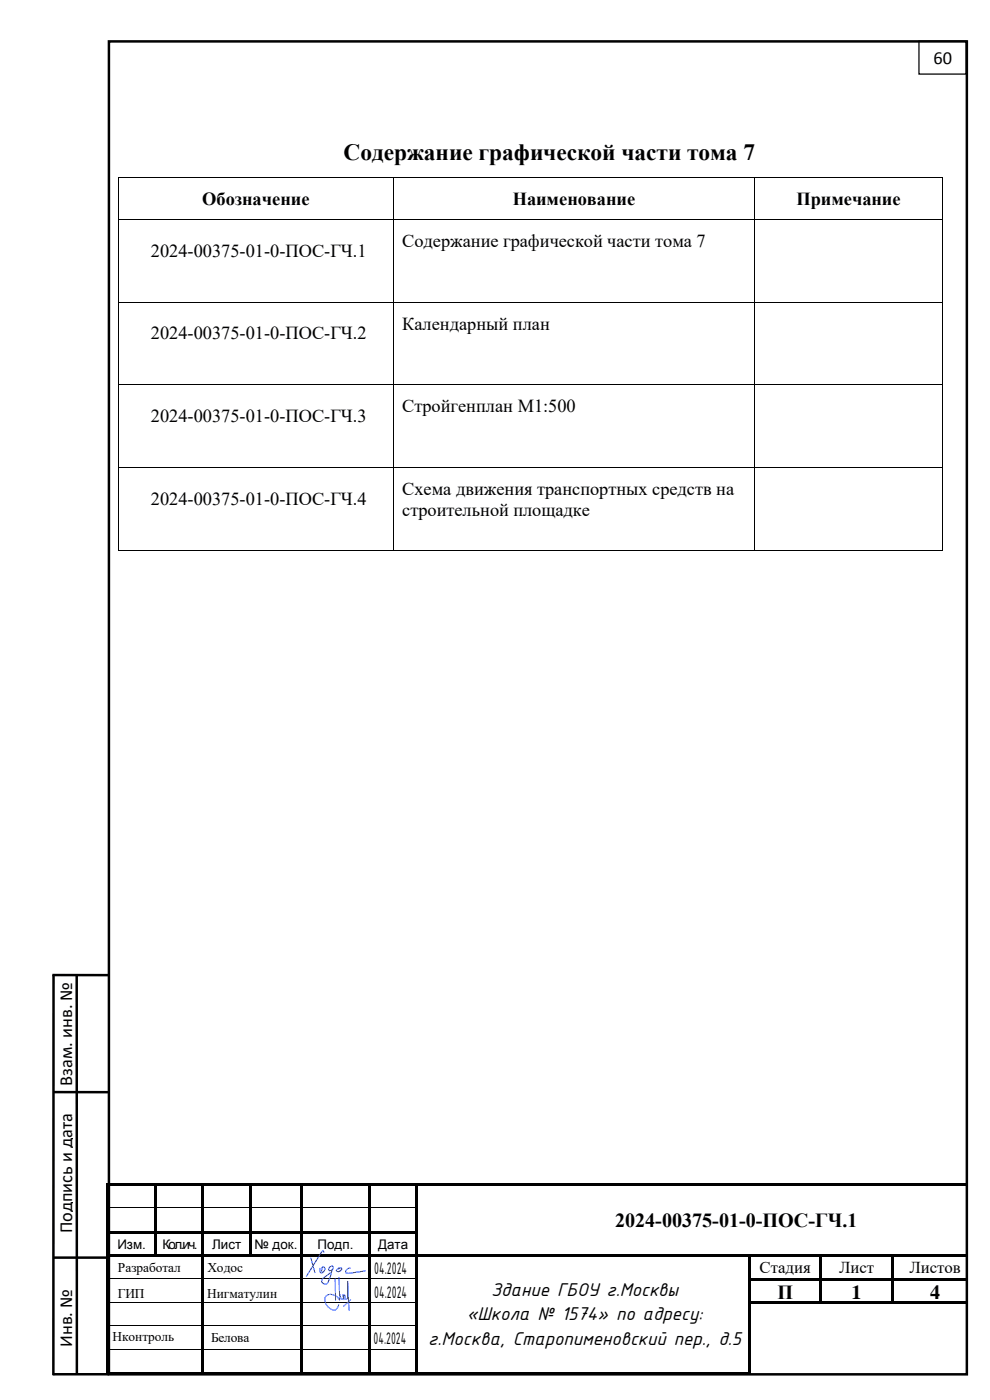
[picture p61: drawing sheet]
<svg xmlns="http://www.w3.org/2000/svg" width="210mm" height="297mm" viewBox="0 0 210 297" stroke-linecap="round" stroke-linejoin="round" font-family="sans-serif">
<defs><g id="words">
<text font-size="5" x="72.9" y="34">Содержание графической части тома 7</text>
<g font-size="4.2">
<text x="130.5" y="260.4">2024-00375-01-0-ПОС-ГЧ.1</text>
<text x="104.2" y="275">Здание ГБОУ г.Москвы</text>
<text x="164.9" y="275.7">П</text>
<text x="180.7" y="275.7">1</text>
<text x="197.3" y="275.7">4</text>
<text x="99.1" y="280.2">«Школа № 1574» по адресу:</text>
<text x="90.9" y="285.3">г.Москва, Старопименовский пер., д.5</text>
</g>
<g font-size="3.9">
<text x="198" y="13.6">60</text>
<text x="42.9" y="43.5">Обозначение</text>
<text x="108.8" y="43.5">Наименование</text>
<text x="168.9" y="43.5">Примечание</text>
<text x="85.3" y="52.4">Содержание графической части тома 7</text>
<text x="32" y="54.4">2024-00375-01-0-ПОС-ГЧ.1</text>
<text x="85.3" y="69.9">Календарный план</text>
<text x="32" y="72">2024-00375-01-0-ПОС-ГЧ.2</text>
<text x="32" y="89.6">2024-00375-01-0-ПОС-ГЧ.3</text>
<text x="85.3" y="87.5">Стройгенплан М1:500</text>
<text x="32" y="107.2">2024-00375-01-0-ПОС-ГЧ.4</text>
<text x="85.3" y="105">Схема движения транспортных средств на</text>
<text x="85.3" y="109.6">строительной площадке</text>
<text x="15.3" y="230.3" transform="rotate(-90 15.3 230.3)">Взам. инв. №</text>
<text x="15.3" y="261.7" transform="rotate(-90 15.3 261.7)">Подпись и дата</text>
<text x="15.3" y="285.8" transform="rotate(-90 15.3 285.8)">Инв. №</text>
</g>
<g font-size="3.8">
<text x="79.4" y="270.4">04.2024</text>
<text x="79.4" y="275.4">04.2024</text>
<text x="79.2" y="285.1">04.2024</text>
</g>
<g font-size="3.5">
<text x="161.2" y="270.2">Стадия</text>
<text x="178" y="270.2">Лист</text>
<text x="192.9" y="270.2">Листов</text>
</g>
<g font-size="2.8">
<text x="24.9" y="264.9">Изм.</text>
<text x="25" y="270">Разработал</text>
<text x="34.5" y="264.9">Кол.ич.</text>
<text x="44" y="269.9">Ходос</text>
<text x="45" y="264.9">Лист</text>
<text x="54" y="264.9">№ док.</text>
<text x="67.4" y="264.9">Подп.</text>
<text x="80.2" y="264.9">Дата</text>
<text x="25" y="275.4">ГИП</text>
<text x="43.9" y="275.4">Нигматулин</text>
<text x="23.8" y="284.5">Нконтроль</text>
<text x="44.8" y="284.7">Белова</text>
</g>
</g></defs>
<path d="M23.1 8.8h182v282.8h-182zM11.1 206.9h11.9M11.4 206.8l-.1 85M16.3 206.8v84.8M11.4 231.7h11.6M23 266.8h-11.6M11.2 291.6h11.9" fill="none" stroke="#000" stroke-width=".53"/>
<path d="M194.9 8.7h10v7h-10z" fill="none" stroke="#000" stroke-width=".26"/>
<g fill="#000">
<path d="M25 37.6h.2v.1h-.2z" fill-rule="evenodd"/>
<path d="M25 37.6h.2v.1h-.2z" fill-rule="evenodd"/>
<path d="M83.3 37.6h.2v.1h-.2z" fill-rule="evenodd"/>
<path d="M160 37.6h.2v.1h-.2z" fill-rule="evenodd"/>
<path d="M199.9 37.6h.2v.1h-.2z" fill-rule="evenodd"/>
<path d="M199.9 37.6h.2v.1h-.2z" fill-rule="evenodd"/>
<path d="M25 46.4h.2v.2h-.2z" fill-rule="evenodd"/>
<path d="M83.3 46.4h.2v.2h-.2z" fill-rule="evenodd"/>
<path d="M160 46.4h.2v.2h-.2z" fill-rule="evenodd"/>
<path d="M199.9 46.4h.2v.2h-.2z" fill-rule="evenodd"/>
<path d="M25 64h.2v.2h-.2z" fill-rule="evenodd"/>
<path d="M83.3 64h.2v.2h-.2z" fill-rule="evenodd"/>
<path d="M160 64h.2v.2h-.2z" fill-rule="evenodd"/>
<path d="M199.9 64h.2v.2h-.2z" fill-rule="evenodd"/>
<path d="M25 81.6h.2v.2h-.2z" fill-rule="evenodd"/>
<path d="M25 99.2h.2v.1h-.2z" fill-rule="evenodd"/>
<path d="M83.3 81.6h.2v.2h-.2z" fill-rule="evenodd"/>
<path d="M83.3 99.2h.2v.1h-.2z" fill-rule="evenodd"/>
<path d="M160 81.6h.2v.2h-.2z" fill-rule="evenodd"/>
<path d="M160 99.2h.2v.1h-.2z" fill-rule="evenodd"/>
<path d="M199.9 81.6h.2v.2h-.2z" fill-rule="evenodd"/>
<path d="M199.9 99.2h.2v.1h-.2z" fill-rule="evenodd"/>
<path d="M25 116.7h.2v.2h-.2z" fill-rule="evenodd"/>
<path d="M25 116.7h.2v.2h-.2z" fill-rule="evenodd"/>
<path d="M83.3 116.7h.2v.2h-.2z" fill-rule="evenodd"/>
<path d="M160 116.7h.2v.2h-.2z" fill-rule="evenodd"/>
<path d="M199.9 116.7h.2v.2h-.2z" fill-rule="evenodd"/>
<path d="M199.9 116.7h.2v.2h-.2z" fill-rule="evenodd"/>
<path d="M22.6 251.2h.5v.5h-.5z" fill-rule="evenodd"/>
<path d="M22.6 251.2h.5v.5h-.5z" fill-rule="evenodd"/>
<path d="M22.6 251.7h.5v4.5h-.5z" fill-rule="evenodd"/>
<path d="M22.6 256.2h.5v.5h-.5z" fill-rule="evenodd"/>
<path d="M23.1 251.2h9.6v.5h-9.6z" fill-rule="evenodd"/>
<path d="M32.7 251.2h.5v.5h-.5z" fill-rule="evenodd"/>
<path d="M32.7 251.7h.5v4.5h-.5z" fill-rule="evenodd"/>
<path d="M32.7 256.2h.5v.5h-.5z" fill-rule="evenodd"/>
<path d="M33.2 251.2h9.6v.5h-9.6z" fill-rule="evenodd"/>
<path d="M42.8 251.2h.5v.5h-.5z" fill-rule="evenodd"/>
<path d="M42.8 251.7h.5v4.5h-.5z" fill-rule="evenodd"/>
<path d="M42.8 256.2h.5v.5h-.5z" fill-rule="evenodd"/>
<path d="M43.3 251.2h9.6v.5h-9.6z" fill-rule="evenodd"/>
<path d="M52.9 251.2h.5v.5h-.5z" fill-rule="evenodd"/>
<path d="M52.9 251.7h.5v4.5h-.5z" fill-rule="evenodd"/>
<path d="M52.9 256.2h.5v.5h-.5z" fill-rule="evenodd"/>
<path d="M53.4 251.2h10.3v.5h-10.3z" fill-rule="evenodd"/>
<path d="M63.7 251.2h.5v.5h-.5z" fill-rule="evenodd"/>
<path d="M63.7 251.7h.5v4.5h-.5z" fill-rule="evenodd"/>
<path d="M63.7 256.2h.5v.5h-.5z" fill-rule="evenodd"/>
<path d="M64.2 251.2h13.9v.5h-13.9z" fill-rule="evenodd"/>
<path d="M78.1 251.2h.5v.5h-.5z" fill-rule="evenodd"/>
<path d="M78.1 251.7h.5v4.5h-.5z" fill-rule="evenodd"/>
<path d="M78.1 256.2h.5v.5h-.5z" fill-rule="evenodd"/>
<path d="M78.6 251.2h9.6v.5h-9.6z" fill-rule="evenodd"/>
<path d="M88.2 251.2h.5v.5h-.5z" fill-rule="evenodd"/>
<path d="M88.2 251.7h.5v4.5h-.5z" fill-rule="evenodd"/>
<path d="M88.2 256.2h.5v.5h-.5z" fill-rule="evenodd"/>
<path d="M88.7 251.2h116.4v.5h-116.4z" fill-rule="evenodd"/>
<path d="M22.6 256.7h.5v4.5h-.5z" fill-rule="evenodd"/>
<path d="M22.6 261.2h.5v.5h-.5z" fill-rule="evenodd"/>
<path d="M22.6 261.7h.5v4.5h-.5z" fill-rule="evenodd"/>
<path d="M22.6 266.2h.5v.5h-.5z" fill-rule="evenodd"/>
<path d="M22.6 266.7h.5v4.5h-.5z" fill-rule="evenodd"/>
<path d="M22.6 271.2h.5v.5h-.5z" fill-rule="evenodd"/>
<path d="M22.6 271.7h.5v4.5h-.5z" fill-rule="evenodd"/>
<path d="M22.6 276.2h.5v.5h-.5z" fill-rule="evenodd"/>
<path d="M23.1 261.2h9.6v.5h-9.6z" fill-rule="evenodd"/>
<path d="M23.1 266.2h9.6v.5h-9.6z" fill-rule="evenodd"/>
<path d="M32.7 256.7h.5v4.5h-.5z" fill-rule="evenodd"/>
<path d="M32.7 261.2h.5v.5h-.5z" fill-rule="evenodd"/>
<path d="M32.7 261.7h.5v4.5h-.5z" fill-rule="evenodd"/>
<path d="M32.7 266.2h.5v.5h-.5z" fill-rule="evenodd"/>
<path d="M33.2 261.2h9.6v.5h-9.6z" fill-rule="evenodd"/>
<path d="M33.2 266.2h9.6v.5h-9.6z" fill-rule="evenodd"/>
<path d="M42.8 256.7h.5v4.5h-.5z" fill-rule="evenodd"/>
<path d="M42.8 261.2h.5v.5h-.5z" fill-rule="evenodd"/>
<path d="M42.8 261.7h.5v4.5h-.5z" fill-rule="evenodd"/>
<path d="M42.8 266.2h.5v.5h-.5z" fill-rule="evenodd"/>
<path d="M43.3 261.2h9.6v.5h-9.6z" fill-rule="evenodd"/>
<path d="M43.3 266.2h9.6v.5h-9.6z" fill-rule="evenodd"/>
<path d="M52.9 256.7h.5v4.5h-.5z" fill-rule="evenodd"/>
<path d="M52.9 261.2h.5v.5h-.5z" fill-rule="evenodd"/>
<path d="M52.9 261.7h.5v4.5h-.5z" fill-rule="evenodd"/>
<path d="M52.9 266.2h.5v.5h-.5z" fill-rule="evenodd"/>
<path d="M53.4 261.2h10.3v.5h-10.3z" fill-rule="evenodd"/>
<path d="M53.4 266.2h10.3v.5h-10.3z" fill-rule="evenodd"/>
<path d="M63.7 256.7h.5v4.5h-.5z" fill-rule="evenodd"/>
<path d="M63.7 261.2h.5v.5h-.5z" fill-rule="evenodd"/>
<path d="M63.7 261.7h.5v4.5h-.5z" fill-rule="evenodd"/>
<path d="M63.7 266.2h.5v.5h-.5z" fill-rule="evenodd"/>
<path d="M63.7 266.7h.5v4.5h-.5z" fill-rule="evenodd"/>
<path d="M63.7 271.2h.5v.5h-.5z" fill-rule="evenodd"/>
<path d="M64.2 261.2h13.9v.5h-13.9z" fill-rule="evenodd"/>
<path d="M64.2 266.2h13.9v.5h-13.9z" fill-rule="evenodd"/>
<path d="M78.1 256.7h.5v4.5h-.5z" fill-rule="evenodd"/>
<path d="M78.1 261.2h.5v.5h-.5z" fill-rule="evenodd"/>
<path d="M78.1 261.7h.5v4.5h-.5z" fill-rule="evenodd"/>
<path d="M78.1 266.2h.5v.5h-.5z" fill-rule="evenodd"/>
<path d="M78.1 266.7h.5v4.5h-.5z" fill-rule="evenodd"/>
<path d="M78.1 271.2h.5v.5h-.5z" fill-rule="evenodd"/>
<path d="M78.1 271.7h.5v4.5h-.5z" fill-rule="evenodd"/>
<path d="M78.1 276.2h.5v.5h-.5z" fill-rule="evenodd"/>
<path d="M78.6 261.2h9.6v.5h-9.6z" fill-rule="evenodd"/>
<path d="M78.6 266.2h9.6v.5h-9.6z" fill-rule="evenodd"/>
<path d="M88.2 256.7h.5v4.5h-.5z" fill-rule="evenodd"/>
<path d="M88.2 261.2h.5v.5h-.5z" fill-rule="evenodd"/>
<path d="M88.2 261.7h.5v4.5h-.5z" fill-rule="evenodd"/>
<path d="M88.2 266.2h.5v.5h-.5z" fill-rule="evenodd"/>
<path d="M88.2 266.7h.5v4.5h-.5z" fill-rule="evenodd"/>
<path d="M88.2 271.2h.5v.5h-.5z" fill-rule="evenodd"/>
<path d="M88.2 271.7h.5v4.5h-.5z" fill-rule="evenodd"/>
<path d="M88.2 276.2h.5v.5h-.5z" fill-rule="evenodd"/>
<path d="M88.7 266.2h70v.5h-70z" fill-rule="evenodd"/>
<path d="M158.7 266.2h.6v.5h-.6z" fill-rule="evenodd"/>
<path d="M158.7 266.7h.6v4.5h-.6z" fill-rule="evenodd"/>
<path d="M158.7 271.2h.6v.5h-.6z" fill-rule="evenodd"/>
<path d="M158.7 271.7h.6v4.5h-.6z" fill-rule="evenodd"/>
<path d="M158.7 276.2h.6v.5h-.6z" fill-rule="evenodd"/>
<path d="M159.3 266.2h14.6v.5h-14.6z" fill-rule="evenodd"/>
<path d="M159.3 271.2h14.6v.5h-14.6z" fill-rule="evenodd"/>
<path d="M159.3 276.2h14.6v.5h-14.6z" fill-rule="evenodd"/>
<path d="M173.9 266.2h.5v.5h-.5z" fill-rule="evenodd"/>
<path d="M173.9 266.7h.5v4.5h-.5z" fill-rule="evenodd"/>
<path d="M173.9 271.2h.5v.5h-.5z" fill-rule="evenodd"/>
<path d="M173.9 271.7h.5v4.5h-.5z" fill-rule="evenodd"/>
<path d="M173.9 276.2h.5v.5h-.5z" fill-rule="evenodd"/>
<path d="M174.4 266.2h14.6v.5h-14.6z" fill-rule="evenodd"/>
<path d="M174.4 271.2h14.6v.5h-14.6z" fill-rule="evenodd"/>
<path d="M174.5 276.2h30.9v.5h-30.9z" fill-rule="evenodd"/>
<path d="M189 266.2h.6v.5h-.6z" fill-rule="evenodd"/>
<path d="M189 266.7h.6v4.5h-.6z" fill-rule="evenodd"/>
<path d="M189 271.2h.6v.5h-.6z" fill-rule="evenodd"/>
<path d="M189 271.7h.6v4.5h-.6z" fill-rule="evenodd"/>
<path d="M189 276.2h.6v.5h-.6z" fill-rule="evenodd"/>
<path d="M189.6 266.2h15.4v.5h-15.4z" fill-rule="evenodd"/>
<path d="M189.6 271.3h15.5v.5h-15.5z" fill-rule="evenodd"/>
<path d="M22.6 276.7h.5v4.5h-.5z" fill-rule="evenodd"/>
<path d="M22.6 281.2h.5v.5h-.5z" fill-rule="evenodd"/>
<path d="M22.6 281.7h.5v4.5h-.5z" fill-rule="evenodd"/>
<path d="M22.6 286.2h.5v.5h-.5z" fill-rule="evenodd"/>
<path d="M22.6 286.7h.5v4.5h-.5z" fill-rule="evenodd"/>
<path d="M22.6 291.2h.5v.6h-.5z" fill-rule="evenodd"/>
<path d="M22.6 291.2h.5v.6h-.5z" fill-rule="evenodd"/>
<path d="M23.1 291.2h19.7v.6h-19.7z" fill-rule="evenodd"/>
<path d="M42.8 286.7h.5v4.5h-.5z" fill-rule="evenodd"/>
<path d="M42.8 291.2h.5v.6h-.5z" fill-rule="evenodd"/>
<path d="M42.8 266h.5v21.9h-.5z" fill-rule="evenodd"/>
<path d="M43.3 291.2h20.4v.6h-20.4z" fill-rule="evenodd"/>
<path d="M63.7 286.7h.5v4.5h-.5z" fill-rule="evenodd"/>
<path d="M63.7 291.2h.5v.6h-.5z" fill-rule="evenodd"/>
<path d="M63.7 270.6h.5v16.1h-.5z" fill-rule="evenodd"/>
<path d="M64.2 291.2h13.9v.6h-13.9z" fill-rule="evenodd"/>
<path d="M78.1 276.7h.5v4.5h-.5z" fill-rule="evenodd"/>
<path d="M78.1 281.2h.5v.5h-.5z" fill-rule="evenodd"/>
<path d="M78.1 281.7h.5v4.5h-.5z" fill-rule="evenodd"/>
<path d="M78.1 286.2h.5v.5h-.5z" fill-rule="evenodd"/>
<path d="M78.1 286.7h.5v4.5h-.5z" fill-rule="evenodd"/>
<path d="M78.1 291.2h.5v.6h-.5z" fill-rule="evenodd"/>
<path d="M78.6 291.2h9.6v.6h-9.6z" fill-rule="evenodd"/>
<path d="M88.2 276.7h.5v4.5h-.5z" fill-rule="evenodd"/>
<path d="M88.2 281.2h.5v.5h-.5z" fill-rule="evenodd"/>
<path d="M88.2 281.7h.5v4.5h-.5z" fill-rule="evenodd"/>
<path d="M88.2 286.2h.5v.5h-.5z" fill-rule="evenodd"/>
<path d="M88.2 286.7h.5v4.5h-.5z" fill-rule="evenodd"/>
<path d="M88.2 291.2h.5v.6h-.5z" fill-rule="evenodd"/>
<path d="M88.7 291.2h70v.6h-70z" fill-rule="evenodd"/>
<path d="M158.7 276.7h.6v4.5h-.6z" fill-rule="evenodd"/>
<path d="M158.7 281.2h.6v.5h-.6z" fill-rule="evenodd"/>
<path d="M158.7 281.7h.6v4.5h-.6z" fill-rule="evenodd"/>
<path d="M158.7 286.2h.6v.5h-.6z" fill-rule="evenodd"/>
<path d="M158.7 286.7h.6v4.5h-.6z" fill-rule="evenodd"/>
<path d="M158.7 291.2h.6v.6h-.6z" fill-rule="evenodd"/>
</g>
<g fill="none" stroke="#000" stroke-width=".21">
<path d="M25.1 37.7v8.7M25.2 37.6h58.1M83.4 37.7v8.7M83.5 37.6h76.5M160.1 37.7v8.7M160.2 37.6h39.7M200 37.7v8.7M25.1 46.6v17.4M25.2 46.5h58.1M83.4 46.6v17.4M83.5 46.5h76.5M160.1 46.6v17.4"/>
<path d="M160.2 46.5h39.7M200 46.6v17.4M25.1 64.2v17.4M25.2 64.1h58.1M83.4 64.2v17.4M83.5 64.1h76.5M160.1 64.2v17.4M160.2 64.1h39.7M200 64.2v17.4M25.1 81.8v17.4M25.1 99.3v17.4M25.2 81.7h58.1"/>
<path d="M25.2 99.2h58.1M83.4 81.8v17.4M83.4 99.3v17.4M83.5 81.7h76.5M83.5 99.2h76.5M160.1 81.8v17.4M160.1 99.3v17.4M160.2 81.7h39.7M160.2 99.2h39.7M200 81.8v17.4M200 99.3v17.4M25.2 116.8h58.1"/>
<path d="M83.5 116.8h76.5M160.2 116.8h39.7M23.1 256.2h9.6M33.2 256.2h9.6M43.3 256.2h9.6M53.4 256.2h10.3M64.2 256.2h13.9M78.6 256.2h9.6M23.1 271.3h19.7M23.1 276.3h19.7M43.3 271.3h20.4M43.3 276.3h20.4"/>
<path d="M64.2 271.3h13.9M64.2 276.3h13.9M78.6 271.3h9.6M78.6 276.3h9.6M23.1 281.3h19.7M23.1 286.3h19.7M43.3 281.3h20.4M43.3 286.3h20.4M64.2 281.3h13.9M64.2 286.3h13.9M78.6 281.3h9.6M78.6 286.3h9.6"/>
</g>
<path d="M66 267l.8 3M67.9 269.1l.1 .9 .3 .1 .7-.8-.2-.4-.3-.1-.2 .2v.8M68.7 265.7l-.1-.4-.4 .5-3.2 5M70.4 269.5l-.5 .1-.2-.2 .4-.7 .4-.1 .2 .2v.3l-1.1 3.1-.3 .3h-.5l-.6-.6 .3-.6 1.6-1.3M71.8 269.1h.7a.74 .74 0 0 1-1 .6l-.1-.3 .7-.2M74.3 269.1a.8 .8 0 0 0-.9 1h1l3.1-.4" fill="none" stroke="#00f" stroke-width=".21"/>
<g fill="none" stroke="#003fff" stroke-width=".21">
<path d="M68.9 275.5a2.39 2.39 0 0 0 1.6 2.4M69.1 275.1l-.2 .4M70.4 274.7h-.7l-.6 .4M70.4 274.7l.7 .2 .6 .4M71.1 271.3l.1 4.6M71.9 276.8l-.3 .7a.81 .81 0 0 1-1.2 .4M71.9 271l.2 4.9-.5-.5M72.2 274.8v.3a.41 .41 0 0 0 .5 .5l.2-.3M72.8 274.8l.2 1M72.8 275l.1 .3M72.8 274.8l.1 .2M72.9 275.1l.2-.3 .2 .8 .2 .1 .2-.2 .1-3.6 .3 6.2"/>
<path d="M74.4 275.8l-1.5 1.4"/>
</g>
<use href="#words"/>
</svg>
